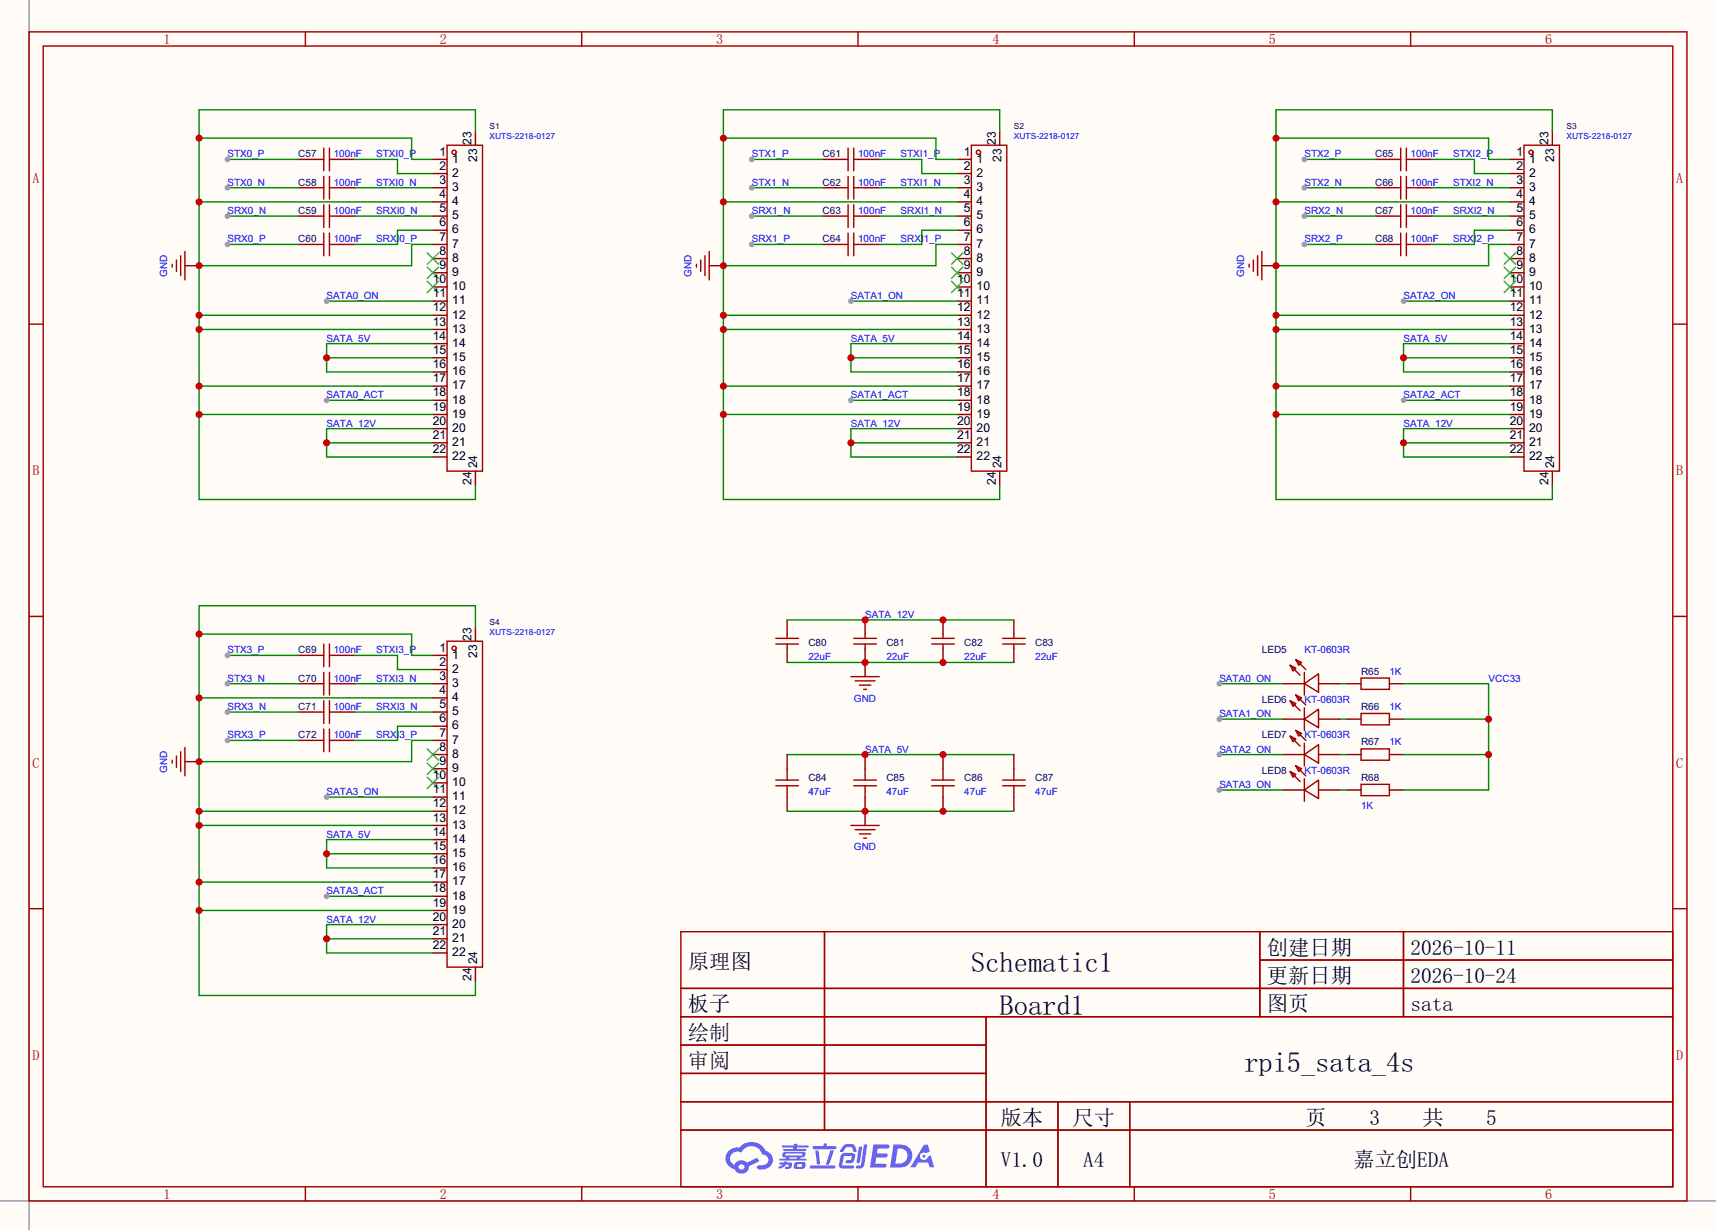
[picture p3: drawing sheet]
<svg xmlns="http://www.w3.org/2000/svg" width="308mm" height="220mm" viewBox="0 0 308 220" stroke-linecap="round" stroke-linejoin="round" font-family="sans-serif">
<defs><g id="words">
<g font-size="5.1">
<text x="174.1" y="174.3">Schematic1</text>
<text x="179.2" y="181.9">Board1</text>
<text x="223.1" y="192.1">rpi5_sata_4s</text>
</g>
<g font-size="3.8">
<text x="123.3" y="173.6">原理图</text>
<text x="227.1" y="171.1">创建日期</text>
<text x="252.8" y="171.1">2026-10-11</text>
<text x="227.1" y="176.2">更新日期</text>
<text x="252.8" y="176.2">2026-10-24</text>
<text x="123.3" y="181.3">板子</text>
<text x="227.1" y="181.3">图页</text>
<text x="252.8" y="181.3">sata</text>
<text x="123.3" y="186.3">绘制</text>
<text x="123.3" y="191.4">审阅</text>
<text x="179.4" y="201.6">版本</text>
<text x="192.3" y="201.6">尺寸</text>
<text x="234" y="201.6">页</text>
<text x="245.5" y="201.6">3</text>
<text x="255" y="201.6">共</text>
<text x="266.4" y="201.6">5</text>
<text x="179.4" y="209.2">V1.0</text>
<text x="194.2" y="209.2">A4</text>
<text x="242.6" y="209.2">嘉立创EDA</text>
</g>
<g font-size="2.5" fill="#a00000">
<text x="29.3" y="7.9">1</text>
<text x="78.9" y="7.9">2</text>
<text x="128.4" y="7.9">3</text>
<text x="177.9" y="7.9">4</text>
<text x="227.5" y="7.9">5</text>
<text x="277" y="7.9">6</text>
<text x="5.8" y="32.8">A</text>
<text x="300.5" y="32.8">A</text>
<text x="5.8" y="85.2">B</text>
<text x="300.5" y="85.2">B</text>
<text x="5.8" y="137.6">C</text>
<text x="300.5" y="137.6">C</text>
<text x="5.8" y="190">D</text>
<text x="300.5" y="190">D</text>
<text x="29.3" y="214.9">1</text>
<text x="78.9" y="214.9">2</text>
<text x="128.4" y="214.9">3</text>
<text x="177.9" y="214.9">4</text>
<text x="227.5" y="214.9">5</text>
<text x="277" y="214.9">6</text>
</g>
<g font-size="2.2">
<text x="78.8" y="27.9">1</text>
<text x="81.1" y="29.2">1</text>
<text x="84.5" y="26" transform="rotate(-90 84.5 26)">23</text>
<text x="85.5" y="29" transform="rotate(-90 85.5 29)">23</text>
<text x="172.8" y="27.9">1</text>
<text x="175.1" y="29.2">1</text>
<text x="178.5" y="26" transform="rotate(-90 178.5 26)">23</text>
<text x="179.5" y="29" transform="rotate(-90 179.5 29)">23</text>
<text x="271.8" y="27.9">1</text>
<text x="274.1" y="29.2">1</text>
<text x="277.6" y="26" transform="rotate(-90 277.6 26)">23</text>
<text x="278.6" y="29" transform="rotate(-90 278.6 29)">23</text>
<text x="78.8" y="30.4">2</text>
<text x="78.8" y="33">3</text>
<text x="78.8" y="35.5">4</text>
<text x="81.1" y="31.7">2</text>
<text x="81.1" y="34.2">3</text>
<text x="172.8" y="30.4">2</text>
<text x="172.8" y="33">3</text>
<text x="172.8" y="35.5">4</text>
<text x="175.1" y="31.7">2</text>
<text x="175.1" y="34.2">3</text>
<text x="271.8" y="30.4">2</text>
<text x="271.8" y="33">3</text>
<text x="271.8" y="35.5">4</text>
<text x="274.1" y="31.7">2</text>
<text x="274.1" y="34.2">3</text>
<text x="78.8" y="38">5</text>
<text x="78.8" y="40.6">6</text>
<text x="81.1" y="36.8">4</text>
<text x="81.1" y="39.3">5</text>
<text x="81.1" y="41.9">6</text>
<text x="172.8" y="38">5</text>
<text x="172.8" y="40.6">6</text>
<text x="175.1" y="36.8">4</text>
<text x="175.1" y="39.3">5</text>
<text x="175.1" y="41.9">6</text>
<text x="271.8" y="38">5</text>
<text x="271.8" y="40.6">6</text>
<text x="274.1" y="36.8">4</text>
<text x="274.1" y="39.3">5</text>
<text x="274.1" y="41.9">6</text>
<text x="78.8" y="43.1">7</text>
<text x="78.8" y="45.7">8</text>
<text x="81.1" y="44.4">7</text>
<text x="81.1" y="46.9">8</text>
<text x="172.8" y="43.1">7</text>
<text x="172.8" y="45.7">8</text>
<text x="175.1" y="44.4">7</text>
<text x="175.1" y="46.9">8</text>
<text x="271.8" y="43.1">7</text>
<text x="271.8" y="45.7">8</text>
<text x="274.1" y="44.4">7</text>
<text x="274.1" y="46.9">8</text>
<text x="77.6" y="50.7">10</text>
<text x="77.6" y="53.3">11</text>
<text x="78.8" y="48.2">9</text>
<text x="81.1" y="49.5">9</text>
<text x="81.1" y="52">10</text>
<text x="171.6" y="50.7">10</text>
<text x="171.6" y="53.3">11</text>
<text x="172.8" y="48.2">9</text>
<text x="175.1" y="49.5">9</text>
<text x="175.1" y="52">10</text>
<text x="270.6" y="50.7">10</text>
<text x="270.6" y="53.3">11</text>
<text x="271.8" y="48.2">9</text>
<text x="274.1" y="49.5">9</text>
<text x="274.1" y="52">10</text>
<text x="77.6" y="55.8">12</text>
<text x="77.6" y="58.4">13</text>
<text x="81.1" y="54.6">11</text>
<text x="81.1" y="57.1">12</text>
<text x="81.1" y="59.6">13</text>
<text x="171.6" y="55.8">12</text>
<text x="171.6" y="58.4">13</text>
<text x="175.1" y="54.6">11</text>
<text x="175.1" y="57.1">12</text>
<text x="175.1" y="59.6">13</text>
<text x="270.6" y="55.8">12</text>
<text x="270.6" y="58.4">13</text>
<text x="274.1" y="54.6">11</text>
<text x="274.1" y="57.1">12</text>
<text x="274.1" y="59.6">13</text>
<text x="77.6" y="60.9">14</text>
<text x="77.6" y="63.4">15</text>
<text x="77.6" y="66">16</text>
<text x="81.1" y="62.2">14</text>
<text x="81.1" y="64.7">15</text>
<text x="171.6" y="60.9">14</text>
<text x="171.6" y="63.4">15</text>
<text x="171.6" y="66">16</text>
<text x="175.1" y="62.2">14</text>
<text x="175.1" y="64.7">15</text>
<text x="270.6" y="60.9">14</text>
<text x="270.6" y="63.4">15</text>
<text x="270.6" y="66">16</text>
<text x="274.1" y="62.2">14</text>
<text x="274.1" y="64.7">15</text>
<text x="77.6" y="68.5">17</text>
<text x="77.6" y="71.1">18</text>
<text x="81.1" y="67.3">16</text>
<text x="81.1" y="69.8">17</text>
<text x="171.6" y="68.5">17</text>
<text x="171.6" y="71.1">18</text>
<text x="175.1" y="67.3">16</text>
<text x="175.1" y="69.8">17</text>
<text x="270.6" y="68.5">17</text>
<text x="270.6" y="71.1">18</text>
<text x="274.1" y="67.3">16</text>
<text x="274.1" y="69.8">17</text>
<text x="77.6" y="73.6">19</text>
<text x="77.6" y="76.1">20</text>
<text x="81.1" y="72.3">18</text>
<text x="81.1" y="74.9">19</text>
<text x="81.1" y="77.4">20</text>
<text x="171.6" y="73.6">19</text>
<text x="171.6" y="76.1">20</text>
<text x="175.1" y="72.3">18</text>
<text x="175.1" y="74.9">19</text>
<text x="175.1" y="77.4">20</text>
<text x="270.6" y="73.6">19</text>
<text x="270.6" y="76.1">20</text>
<text x="274.1" y="72.3">18</text>
<text x="274.1" y="74.9">19</text>
<text x="274.1" y="77.4">20</text>
<text x="77.6" y="78.7">21</text>
<text x="77.6" y="81.2">22</text>
<text x="81.1" y="80">21</text>
<text x="81.1" y="82.5">22</text>
<text x="85.5" y="83.9" transform="rotate(-90 85.5 83.9)">24</text>
<text x="171.6" y="78.7">21</text>
<text x="171.6" y="81.2">22</text>
<text x="175.1" y="80">21</text>
<text x="175.1" y="82.5">22</text>
<text x="179.5" y="83.9" transform="rotate(-90 179.5 83.9)">24</text>
<text x="270.6" y="78.7">21</text>
<text x="270.6" y="81.2">22</text>
<text x="274.1" y="80">21</text>
<text x="274.1" y="82.5">22</text>
<text x="278.6" y="83.9" transform="rotate(-90 278.6 83.9)">24</text>
<text x="84.5" y="86.9" transform="rotate(-90 84.5 86.9)">24</text>
<text x="178.5" y="86.9" transform="rotate(-90 178.5 86.9)">24</text>
<text x="277.6" y="86.9" transform="rotate(-90 277.6 86.9)">24</text>
<text x="78.8" y="116.8">1</text>
<text x="78.8" y="119.3">2</text>
<text x="81.1" y="118.1">1</text>
<text x="84.5" y="114.9" transform="rotate(-90 84.5 114.9)">23</text>
<text x="85.5" y="117.9" transform="rotate(-90 85.5 117.9)">23</text>
<text x="78.8" y="121.9">3</text>
<text x="78.8" y="124.4">4</text>
<text x="81.1" y="120.6">2</text>
<text x="81.1" y="123.1">3</text>
<text x="81.1" y="125.7">4</text>
<text x="78.8" y="126.9">5</text>
<text x="78.8" y="129.5">6</text>
<text x="81.1" y="128.2">5</text>
<text x="81.1" y="130.8">6</text>
<text x="78.8" y="132">7</text>
<text x="78.8" y="134.6">8</text>
<text x="78.8" y="137.1">9</text>
<text x="81.1" y="133.3">7</text>
<text x="81.1" y="135.8">8</text>
<text x="77.6" y="139.6">10</text>
<text x="77.6" y="142.2">11</text>
<text x="81.1" y="138.4">9</text>
<text x="81.1" y="140.9">10</text>
<text x="81.1" y="143.5">11</text>
<text x="77.6" y="144.7">12</text>
<text x="77.6" y="147.3">13</text>
<text x="77.6" y="149.8">14</text>
<text x="81.1" y="146">12</text>
<text x="81.1" y="148.5">13</text>
<text x="77.6" y="152.3">15</text>
<text x="77.6" y="154.9">16</text>
<text x="81.1" y="151.1">14</text>
<text x="81.1" y="153.6">15</text>
<text x="77.6" y="157.4">17</text>
<text x="77.6" y="160">18</text>
<text x="81.1" y="156.2">16</text>
<text x="81.1" y="158.7">17</text>
<text x="81.1" y="161.2">18</text>
<text x="77.6" y="162.5">19</text>
<text x="77.6" y="165">20</text>
<text x="77.6" y="167.6">21</text>
<text x="81.1" y="163.8">19</text>
<text x="81.1" y="166.3">20</text>
<text x="77.6" y="170.1">22</text>
<text x="81.1" y="168.9">21</text>
<text x="81.1" y="171.4">22</text>
<text x="85.5" y="172.8" transform="rotate(-90 85.5 172.8)">24</text>
<text x="84.5" y="175.8" transform="rotate(-90 84.5 175.8)">24</text>
</g>
<g font-size="1.8" fill="#00f">
<text x="40.8" y="28.2">STX0_P</text>
<text x="59.8" y="28.2">100nF</text>
<text x="67.4" y="28.2">STXI0_P</text>
<text x="134.7" y="28.2">STX1_P</text>
<text x="153.8" y="28.2">100nF</text>
<text x="161.4" y="28.2">STXI1_P</text>
<text x="233.8" y="28.2">STX2_P</text>
<text x="252.9" y="28.2">100nF</text>
<text x="260.5" y="28.2">STXI2_P</text>
<text x="40.8" y="33.3">STX0_N</text>
<text x="59.8" y="33.3">100nF</text>
<text x="67.4" y="33.3">STXI0_N</text>
<text x="134.7" y="33.3">STX1_N</text>
<text x="153.8" y="33.3">100nF</text>
<text x="161.4" y="33.3">STXI1_N</text>
<text x="233.8" y="33.3">STX2_N</text>
<text x="252.9" y="33.3">100nF</text>
<text x="260.5" y="33.3">STXI2_N</text>
<text x="40.8" y="38.4">SRX0_N</text>
<text x="59.8" y="38.4">100nF</text>
<text x="67.4" y="38.4">SRXI0_N</text>
<text x="134.7" y="38.4">SRX1_N</text>
<text x="153.8" y="38.4">100nF</text>
<text x="161.4" y="38.4">SRXI1_N</text>
<text x="233.8" y="38.4">SRX2_N</text>
<text x="252.9" y="38.4">100nF</text>
<text x="260.5" y="38.4">SRXI2_N</text>
<text x="40.8" y="43.5">SRX0_P</text>
<text x="59.8" y="43.5">100nF</text>
<text x="67.4" y="43.5">SRXI0_P</text>
<text x="134.7" y="43.5">SRX1_P</text>
<text x="153.8" y="43.5">100nF</text>
<text x="161.4" y="43.5">SRXI1_P</text>
<text x="233.8" y="43.5">SRX2_P</text>
<text x="252.9" y="43.5">100nF</text>
<text x="260.5" y="43.5">SRXI2_P</text>
<text x="30" y="49.6" transform="rotate(-90 30 49.6)">GND</text>
<text x="58.5" y="53.6">SATA0_ON</text>
<text x="124" y="49.6" transform="rotate(-90 124 49.6)">GND</text>
<text x="152.5" y="53.6">SATA1_ON</text>
<text x="223" y="49.6" transform="rotate(-90 223 49.6)">GND</text>
<text x="251.6" y="53.6">SATA2_ON</text>
<text x="58.5" y="61.2">SATA_5V</text>
<text x="152.5" y="61.2">SATA_5V</text>
<text x="251.6" y="61.2">SATA_5V</text>
<text x="58.5" y="71.4">SATA0_ACT</text>
<text x="152.5" y="71.4">SATA1_ACT</text>
<text x="251.6" y="71.4">SATA2_ACT</text>
<text x="58.5" y="76.5">SATA_12V</text>
<text x="152.5" y="76.5">SATA_12V</text>
<text x="251.6" y="76.5">SATA_12V</text>
<text x="155.1" y="110.8">SATA_12V</text>
<text x="40.8" y="117.1">STX3_P</text>
<text x="59.8" y="117.1">100nF</text>
<text x="67.4" y="117.1">STXI3_P</text>
<text x="144.9" y="118.4">22uF</text>
<text x="158.9" y="118.4">22uF</text>
<text x="172.8" y="118.4">22uF</text>
<text x="185.5" y="118.4">22uF</text>
<text x="233.8" y="117.1">KT-0603R</text>
<text x="40.8" y="122.2">STX3_N</text>
<text x="59.8" y="122.2">100nF</text>
<text x="67.4" y="122.2">STXI3_N</text>
<text x="153.1" y="125.7">GND</text>
<text x="218.6" y="122.2">SATA0_ON</text>
<text x="249" y="120.9">1K</text>
<text x="266.8" y="122.2">VCC33</text>
<text x="40.8" y="127.3">SRX3_N</text>
<text x="59.8" y="127.3">100nF</text>
<text x="67.4" y="127.3">SRXI3_N</text>
<text x="218.6" y="128.5">SATA1_ON</text>
<text x="233.8" y="126">KT-0603R</text>
<text x="249" y="127.3">1K</text>
<text x="40.8" y="132.4">SRX3_P</text>
<text x="59.8" y="132.4">100nF</text>
<text x="67.4" y="132.4">SRXI3_P</text>
<text x="155.1" y="134.9">SATA_5V</text>
<text x="218.6" y="134.9">SATA2_ON</text>
<text x="233.8" y="132.4">KT-0603R</text>
<text x="249" y="133.6">1K</text>
<text x="30" y="138.5" transform="rotate(-90 30 138.5)">GND</text>
<text x="58.5" y="142.5">SATA3_ON</text>
<text x="144.9" y="142.5">47uF</text>
<text x="158.9" y="142.5">47uF</text>
<text x="172.8" y="142.5">47uF</text>
<text x="185.5" y="142.5">47uF</text>
<text x="218.6" y="141.2">SATA3_ON</text>
<text x="233.8" y="138.7">KT-0603R</text>
<text x="244" y="145.1">1K</text>
<text x="58.5" y="150.1">SATA_5V</text>
<text x="153.1" y="152.4">GND</text>
<text x="58.5" y="160.3">SATA3_ACT</text>
<text x="58.5" y="165.4">SATA_12V</text>
</g>
<g font-size="1.8" fill="#000080">
<text x="53.5" y="28.2">C57</text>
<text x="147.4" y="28.2">C61</text>
<text x="246.5" y="28.2">C65</text>
<text x="53.5" y="33.3">C58</text>
<text x="147.4" y="33.3">C62</text>
<text x="246.5" y="33.3">C66</text>
<text x="53.5" y="38.4">C59</text>
<text x="147.4" y="38.4">C63</text>
<text x="246.5" y="38.4">C67</text>
<text x="53.5" y="43.5">C60</text>
<text x="147.4" y="43.5">C64</text>
<text x="246.5" y="43.5">C68</text>
<text x="53.5" y="117.1">C69</text>
<text x="144.9" y="115.8">C80</text>
<text x="158.9" y="115.8">C81</text>
<text x="172.8" y="115.8">C82</text>
<text x="185.5" y="115.8">C83</text>
<text x="226.2" y="117.1">LED5</text>
<text x="53.5" y="122.2">C70</text>
<text x="244" y="120.9">R65</text>
<text x="53.5" y="127.3">C71</text>
<text x="226.2" y="126">LED6</text>
<text x="244" y="127.3">R66</text>
<text x="53.5" y="132.4">C72</text>
<text x="226.2" y="132.4">LED7</text>
<text x="244" y="133.6">R67</text>
<text x="144.9" y="140">C84</text>
<text x="158.9" y="140">C85</text>
<text x="172.8" y="140">C86</text>
<text x="185.5" y="140">C87</text>
<text x="226.2" y="138.7">LED8</text>
<text x="244" y="140">R68</text>
</g>
<g font-size="1.5" fill="#000080">
<text x="87.8" y="23.2">S1</text>
<text x="181.7" y="23.2">S2</text>
<text x="280.8" y="23.2">S3</text>
<text x="87.8" y="112.1">S4</text>
</g>
<g font-size="1.5" fill="#00f">
<text x="87.8" y="24.9">XUTS-2218-0127</text>
<text x="181.7" y="24.9">XUTS-2218-0127</text>
<text x="280.8" y="24.9">XUTS-2218-0127</text>
<text x="87.8" y="113.8">XUTS-2218-0127</text>
</g>
</g></defs>
<path d="M0 0h307.6v220.5h-307.6z" fill="#fffcf7"/>
<path d="M5.2 0v220.5M0 215.3h307.6" fill="none" stroke="#999" stroke-width=".25"/>
<g fill="none" stroke="#a10000" stroke-width=".25">
<path d="M5.2 5.7h297.2v209.6h-297.2zM7.7 8.3h292.1v204.4h-292.1zM54.7 5.7v2.6M104.3 5.7v2.6M153.8 5.7v2.6M203.3 5.7v2.6M252.9 5.7v2.6M5.2 58.1h2.5M299.8 58.1h2.6M5.2 110.5h2.5M299.8 110.5h2.6M5.2 162.9h2.5"/>
<path d="M122 167h177.8v45.7h-177.8zM122 177.2h177.8M147.8 167v35.6M225.8 167v15.2M225.8 172.1h74M251.6 167v15.2M299.8 162.9h2.6M122 182.2h177.8M122 187.3h54.8M122 197.5h177.8M122 192.4h54.8M176.8 182.2v30.5"/>
<path d="M189.6 197.5v15.2M202.5 197.5v15.2M54.7 212.7v2.6M104.3 212.7v2.6M122 202.6h177.8M153.8 212.7v2.6M203.3 212.7v2.6M252.9 212.7v2.6"/>
</g>
<g fill="#5487ff">
<path d="M156.6 205.1h1.6a1.34 1.34 0 0 1 1.2 .2 .37 .37 0 0 1-.4 .6h-1.7l-.1 .8h1.6a.37 .37 0 0 1 .3 .4 .37 .37 0 0 1-.4 .4h-1.6l-.2 1.1h.8a1.26 1.26 0 0 1 1.2 .1 .36 .36 0 0 1-.4 .6h-2.6z"/>
<path d="M165.6 205.2h.7l.4 1.2-.7 .3a.72 .72 0 0 0-1 .2 .72 .72 0 0 0 .3 1 .72 .72 0 0 0 1-.3v-.3l.5-.2 .6 2.2h-.8l-.2-.9h-1.8l-.5 .9h-.9z"/>
<path d="M154 205.5h.6l-.4 2.8a.31 .31 0 0 1-.4 .2 .31 .31 0 0 1-.3-.3z"/>
<path d="M154.9 205.1h.6l-.6 3.7a.97 .97 0 0 1-1.5 .5l.2-.4h.6l.1-.2z"/>
<path d="M151.2 205.4l.5-.3h1.2l.4 .4 .3 .9-.2 .1h-.4l-.3-.9h-.8l-.3 .1-.5 .8-.5-.1-.1-.1z"/>
<path d="M150.8 206.9l.5-.2 1.4-.1a.69 .69 0 0 1 .6 .5 .69 .69 0 0 1-.1 .7 .74 .74 0 0 1-.8 .7h-.6a.27 .27 0 0 1-.3-.3 .27 .27 0 0 1 .4-.2l.6-.1 .2-.7h-1.4l-.3 1.7h1.8a.28 .28 0 0 1 .3 .3 .28 .28 0 0 1-.3 .2h-1.9l-.4-.2-.1-.5z"/>
<path d="M145.2 208.9h4.3a.28 .28 0 0 1 .3 .3 .28 .28 0 0 1-.3 .3h-4.2l-.1-.2z"/>
<path d="M148.8 206.2h.7l-.9 2.4a.3 .3 0 0 1-.3 .2 .3 .3 0 0 1-.2-.3z"/>
<path d="M146.1 206.2h.6l.3 2.2-.3 .3-.3-.2z"/>
<path d="M145.7 205.4h1.9l.2-.4h.5l-.1 .4h1.5a.27 .27 0 0 1 .3 .3 .27 .27 0 0 1-.3 .3h-3.9l-.1-.1z"/>
<path d="M139.7 208.4h.8l.1-.2h.5v.1l.7 .1a.7 .7 0 0 1-.5 1.1h-.6v-.4l.7-.1v-.2h-.5a2.13 2.13 0 0 1-1.3 .7l-.1-.3 .8-.4h-.6z"/>
<path d="M140.2 205.3h2.1v-.3h.7l-.1 .3h1.9l.2 .3-.2 .1h-2v.2h1.6l.1 .2-.1 .2h-3.9l-.1-.4h1.8v-.2h-1.9l-.2-.1z"/>
<path d="M160.2 205.1l-.7 4.2h1.5a2.14 2.14 0 0 0 2.5-2.1 2.14 2.14 0 0 0-2.6-2.1zM160.9 205.9a1.37 1.37 0 0 1 1.8 1.1 1.37 1.37 0 0 1-1.5 1.6h-.7z"/>
<path d="M140.3 206.6a.47 .47 0 0 0-.1 .6 .47 .47 0 0 0 .6 .2l.1 .3h-1.2v.3h4.7l.2-.1-.2-.2h-1l.2-.3a.6 .6 0 0 0 .7-.2 .6 .6 0 0 0 0-.7h-3.6zM140.8 206.8h2.9l.1 .1-.2 .2h-2.7zM141.5 207.4h1.4l-.1 .3h-1.3z"/>
<path d="M142.4 208.5a.9 .9 0 0 0 0 1 2.48 2.48 0 0 0 1.9-.2 .84 .84 0 0 0 0-1h-1.4zM143 208.7h.7h.1v.3l-.2 .2-.7-.1z"/>
<path d="M130.7 206.3a1.91 1.91 0 0 0-.6 1.9 1.91 1.91 0 0 0 1.5 1.4 1.35 1.35 0 0 0 1.6 .8 1.35 1.35 0 0 0 1.1-1.3l1.8-.9-.4-.7-1.8 .9a1.41 1.41 0 0 0-2.2 .4 1.25 1.25 0 0 1-.6-1.8 1.25 1.25 0 0 1 1.8-.4 1.97 1.97 0 0 1 2-1.1 1.97 1.97 0 0 1 1.7 1.5 .96 .96 0 0 1 1.1 .8 .96 .96 0 0 1-.9 1.1h-.6a.39 .39 0 0 0-.5 .3 .39 .39 0 0 0 .3 .4 1.87 1.87 0 0 0 2-.5 1.87 1.87 0 0 0 .3-2l-.6-.6-.5-.2a2.86 2.86 0 0 0-4.7-.6h-.3a2.27 2.27 0 0 0-1.5 .6zM132.4 209.2a.5 .5 0 0 1 1 0 .5 .5 0 0 1-1 0z"/>
<circle cx="165.6" cy="207.3" r=".27"/>
</g>
<g fill="none" stroke="#a10000" stroke-width=".25">
<path d="M56 33.7h2M56 38.7h2M56 28.6h2M58 26.5v4.1M58 31.6v4.1M58 36.7v4.1M59.1 33.7h2M59.1 26.5v4.1M59.1 31.6v4.1M59.1 36.7v4.1M59.1 38.7h2M59.1 28.6h2"/>
<path d="M80.1 26h6.4v58.5h-6.4zM150 33.7h2M150 38.7h2M150 28.6h2M152 26.5v4.1M152 31.6v4.1M152 36.7v4.1M153 33.7h2.1M153 38.7h2.1M153 26.5v4.1M153 31.6v4.1M153 36.7v4.1"/>
<path d="M153 28.6h2.1M174.1 26h6.4v58.5h-6.4zM249 33.7h2.1M249 38.7h2.1M249 28.6h2.1M251.1 26.5v4.1M251.1 31.6v4.1M251.1 36.7v4.1M252.1 33.7h2M252.1 26.5v4.1M252.1 31.6v4.1M252.1 36.7v4.1"/>
<path d="M252.1 38.7h2M252.1 28.6h2M273.2 26h6.3v58.5h-6.3zM56 43.8h2M58 41.8v4M59.1 41.8v4M59.1 43.8h2M150 43.8h2M152 41.8v4M153 43.8h2.1M153 41.8v4M249 43.8h2.1"/>
<path d="M251.1 41.8v4M252.1 41.8v4M252.1 43.8h2M56 117.5h2M58 115.4v4.1M59.1 115.4v4.1M59.1 117.5h2M80.1 114.9h6.4v58.5h-6.4zM56 132.7h2M56 127.6h2M56 122.6h2M58 120.5v4.1"/>
<path d="M58 125.6v4.1M58 130.7v4M59.1 120.5v4.1M59.1 125.6v4.1M59.1 130.7v4M59.1 132.7h2M59.1 127.6h2M59.1 122.6h2"/>
<circle cx="81.4" cy="27.3" r=".38"/>
<circle cx="175.4" cy="27.3" r=".38"/>
<circle cx="274.4" cy="27.3" r=".38"/>
<circle cx="81.4" cy="116.2" r=".38"/>
</g>
<g fill="none" stroke="#870000" stroke-width=".25">
<path d="M53.5 28.6h2.5M53.5 33.7h2.5M53.5 38.7h2.5M61.1 28.6h2.5M61.1 33.7h2.5M61.1 38.7h2.5M77.6 28.6h2.5M77.6 31.1h2.5M77.6 33.7h2.5M77.6 36.2h2.5M77.6 38.7h2.5M85.2 23.5v2.5"/>
<path d="M147.4 28.6h2.6M147.4 33.7h2.6M147.4 38.7h2.6M155.1 28.6h2.5M155.1 33.7h2.5M155.1 38.7h2.5M171.6 28.6h2.5M171.6 31.1h2.5M171.6 33.7h2.5M171.6 36.2h2.5M171.6 38.7h2.5M179.2 23.5v2.5"/>
<path d="M246.5 28.6h2.5M246.5 33.7h2.5M246.5 38.7h2.5M254.1 28.6h2.6M254.1 33.7h2.6M254.1 38.7h2.6M270.6 28.6h2.6M270.6 31.1h2.6M270.6 33.7h2.6M270.6 36.2h2.6M270.6 38.7h2.6M278.3 23.5v2.5"/>
<path d="M53.5 43.8h2.5M61.1 43.8h2.5M77.6 41.3h2.5M77.6 43.8h2.5M77.6 46.4h2.5M77.6 48.9h2.5M77.6 51.4h2.5M77.6 54h2.5M77.6 56.5h2.5M77.6 59.1h2.5M147.4 43.8h2.6M155.1 43.8h2.5"/>
<path d="M171.6 41.3h2.5M171.6 43.8h2.5M171.6 46.4h2.5M171.6 48.9h2.5M171.6 51.4h2.5M171.6 54h2.5M171.6 56.5h2.5M171.6 59.1h2.5M246.5 43.8h2.5M254.1 43.8h2.6M270.6 41.3h2.6M270.6 43.8h2.6"/>
<path d="M270.6 46.4h2.6M270.6 48.9h2.6M270.6 51.4h2.6M270.6 54h2.6M270.6 56.5h2.6M270.6 59.1h2.6M77.6 61.6h2.5M77.6 64.1h2.5M77.6 66.7h2.5M77.6 69.2h2.5M77.6 71.8h2.5M77.6 74.3h2.5"/>
<path d="M77.6 76.8h2.5M77.6 79.4h2.5M171.6 61.6h2.5M171.6 64.1h2.5M171.6 66.7h2.5M171.6 69.2h2.5M171.6 71.8h2.5M171.6 74.3h2.5M171.6 76.8h2.5M171.6 79.4h2.5M270.6 61.6h2.6M270.6 64.1h2.6"/>
<path d="M270.6 66.7h2.6M270.6 69.2h2.6M270.6 71.8h2.6M270.6 74.3h2.6M270.6 76.8h2.6M270.6 79.4h2.6M77.6 81.9h2.5M85.2 84.5v2.5M171.6 81.9h2.5M179.2 84.5v2.5M270.6 81.9h2.6M278.3 84.5v2.5"/>
<path d="M53.5 117.5h2.5M61.1 117.5h2.5M77.6 117.5h2.5M85.2 112.4v2.5M53.5 122.6h2.5M53.5 127.6h2.5M53.5 132.7h2.5M61.1 122.6h2.5M61.1 127.6h2.5M61.1 132.7h2.5M77.6 120h2.5M77.6 122.6h2.5"/>
<path d="M77.6 125.1h2.5M77.6 127.6h2.5M77.6 130.2h2.5M77.6 132.7h2.5M77.6 135.3h2.5M77.6 137.8h2.5M77.6 140.3h2.5M77.6 142.9h2.5M77.6 145.4h2.5M77.6 148h2.5M77.6 150.5h2.5M77.6 153h2.5"/>
<path d="M77.6 155.6h2.5M77.6 158.1h2.5M77.6 160.7h2.5M77.6 163.2h2.5M77.6 165.7h2.5M77.6 168.3h2.5M77.6 170.8h2.5M85.2 173.4v2.5"/>
</g>
<g fill="none" stroke="#3c3" stroke-width=".25">
<path d="M76.6 45.3l2 2.1M76.6 47.9l2 2M76.6 50.4l2 2M78.6 45.3l-2 2.1M78.6 47.9l-2 2M78.6 50.4l-2 2M170.6 45.3l2 2.1M170.6 47.9l2 2M170.6 50.4l2 2M172.6 45.3l-2 2.1M172.6 47.9l-2 2M172.6 50.4l-2 2"/>
<path d="M269.6 45.3l2.1 2.1M269.6 47.9l2.1 2M269.6 50.4l2.1 2M271.7 45.3l-2.1 2.1M271.7 47.9l-2.1 2M271.7 50.4l-2.1 2M76.6 134.2l2 2.1M76.6 136.8l2 2M76.6 139.3l2 2M78.6 139.3l-2 2M78.6 134.2l-2 2.1M78.6 136.8l-2 2"/>
</g>
<path d="M134.7 28.6h12.7" fill="none" stroke="#008700" stroke-width=".25"/>
<circle cx="134.7" cy="28.6" r=".51" fill="#999"/>
<path d="M40.8 117.5h12.7" fill="none" stroke="#008700" stroke-width=".25"/>
<circle cx="40.8" cy="117.5" r=".51" fill="#999"/>
<path d="M40.8 28.6h12.7" fill="none" stroke="#008700" stroke-width=".25"/>
<circle cx="40.8" cy="28.6" r=".51" fill="#999"/>
<path d="M233.8 28.6h12.7" fill="none" stroke="#008700" stroke-width=".25"/>
<circle cx="233.8" cy="28.6" r=".51" fill="#999"/>
<path d="M40.8 122.6h12.7" fill="none" stroke="#008700" stroke-width=".25"/>
<circle cx="40.8" cy="122.6" r=".51" fill="#999"/>
<path d="M40.8 33.7h12.7" fill="none" stroke="#008700" stroke-width=".25"/>
<circle cx="40.8" cy="33.7" r=".51" fill="#999"/>
<path d="M233.8 33.7h12.7" fill="none" stroke="#008700" stroke-width=".25"/>
<circle cx="233.8" cy="33.7" r=".51" fill="#999"/>
<path d="M134.7 33.7h12.7" fill="none" stroke="#008700" stroke-width=".25"/>
<circle cx="134.7" cy="33.7" r=".51" fill="#999"/>
<g fill="none" stroke="#008700" stroke-width=".25">
<path d="M35.7 24.8h38.1v3.8h3.8M35.7 36.2h41.9M63.6 28.6h7.6v2.5h6.4M63.6 33.7h14M85.2 23.5v-3.8h-49.5v69.8h49.5v-2.5M157.6 28.6h7.6v2.5h6.4M157.6 33.7h14M256.7 28.6h7.6v2.5h6.3M256.7 33.7h13.9M35.7 56.5h41.9M35.7 59.1h41.9M77.6 43.8h-3.8v3.8h-38.1"/>
<path d="M35.7 69.2h41.9M35.7 74.3h41.9M63.6 117.5h7.6v2.5h6.4M63.6 122.6h14"/>
</g>
<g fill="#c00">
<circle cx="35.7" cy="36.2" r=".63"/>
<circle cx="35.7" cy="24.8" r=".63"/>
<circle cx="35.7" cy="56.5" r=".63"/>
<circle cx="35.7" cy="59.1" r=".63"/>
<circle cx="35.7" cy="69.2" r=".63"/>
<circle cx="35.7" cy="74.3" r=".63"/>
</g>
<g fill="none" stroke="#a10000" stroke-width=".25">
<path d="M139.1 139.8h4M141.1 137.8v2M153 139.8h4.1M155.1 137.8v2M167 139.8h4.1M169 137.8v2M179.7 139.8h4.1M181.7 137.8v2M139.1 140.8h4M141.1 140.8v2.1M153 140.8h4.1M155.1 140.8v2.1"/>
<path d="M167 140.8h4.1M169 140.8v2.1M179.7 140.8h4.1M181.7 140.8v2.1"/>
</g>
<path d="M141.1 135.3v2.5M155.1 135.3v2.5M169 135.3v2.5M181.7 135.3v2.5M141.1 142.9v2.5M155.1 142.9v2.5M169 142.9v2.5M181.7 142.9v2.5" fill="none" stroke="#870000" stroke-width=".25"/>
<path d="M63.6 38.7h14M134.7 38.7h12.7M157.6 38.7h14M256.7 38.7h13.9M77.6 41.3h-6.4v2.5h-7.6M171.6 41.3h-6.4v2.5h-7.6M270.6 41.3h-6.3v2.5h-7.6M63.6 127.6h14M77.6 130.2h-6.4v2.5h-7.6" fill="none" stroke="#008700" stroke-width=".25"/>
<circle cx="134.7" cy="38.7" r=".51" fill="#999"/>
<path d="M40.8 38.7h12.7" fill="none" stroke="#008700" stroke-width=".25"/>
<circle cx="40.8" cy="38.7" r=".51" fill="#999"/>
<path d="M40.8 127.6h12.7" fill="none" stroke="#008700" stroke-width=".25"/>
<circle cx="40.8" cy="127.6" r=".51" fill="#999"/>
<path d="M233.8 38.7h12.7" fill="none" stroke="#008700" stroke-width=".25"/>
<circle cx="233.8" cy="38.7" r=".51" fill="#999"/>
<path d="M134.7 43.8h12.7" fill="none" stroke="#008700" stroke-width=".25"/>
<circle cx="134.7" cy="43.8" r=".51" fill="#999"/>
<path d="M40.8 43.8h12.7" fill="none" stroke="#008700" stroke-width=".25"/>
<circle cx="40.8" cy="43.8" r=".51" fill="#999"/>
<path d="M40.8 132.7h12.7" fill="none" stroke="#008700" stroke-width=".25"/>
<circle cx="40.8" cy="132.7" r=".51" fill="#999"/>
<path d="M233.8 43.8h12.7" fill="none" stroke="#008700" stroke-width=".25"/>
<circle cx="233.8" cy="43.8" r=".51" fill="#999"/>
<path d="M129.7 24.8h38.1v3.8h3.8M129.7 36.2h41.9M179.2 23.5v-3.8h-49.5v69.8h49.5v-2.5M129.7 56.5h41.9M129.7 59.1h41.9M171.6 43.8h-3.8v3.8h-38.1M129.7 74.3h41.9M129.7 69.2h41.9" fill="none" stroke="#008700" stroke-width=".25"/>
<g fill="#c00">
<circle cx="129.7" cy="56.5" r=".63"/>
<circle cx="129.7" cy="59.1" r=".63"/>
<circle cx="129.7" cy="69.2" r=".63"/>
<circle cx="129.7" cy="74.3" r=".63"/>
<circle cx="129.7" cy="36.2" r=".63"/>
<circle cx="129.7" cy="24.8" r=".63"/>
</g>
<path d="M35.7 113.7h38.1v3.8h3.8M85.2 112.4v-3.8h-49.5v69.8h49.5v-2.5M35.7 125.1h41.9M77.6 132.7h-3.8v3.8h-38.1M35.7 145.4h41.9M35.7 158.1h41.9M35.7 148h41.9M35.7 163.2h41.9" fill="none" stroke="#008700" stroke-width=".25"/>
<g fill="#c00">
<circle cx="35.7" cy="145.4" r=".63"/>
<circle cx="35.7" cy="148" r=".63"/>
<circle cx="35.7" cy="158.1" r=".63"/>
<circle cx="35.7" cy="163.2" r=".63"/>
<circle cx="35.7" cy="125.1" r=".63"/>
<circle cx="35.7" cy="113.7" r=".63"/>
</g>
<path d="M228.7 24.8h38.1v3.8h3.8M228.7 36.2h41.9M278.3 23.5v-3.8h-49.6v69.8h49.6v-2.5M228.7 56.5h41.9M228.7 59.1h41.9M270.6 43.8h-3.8v3.8h-38.1M228.7 74.3h41.9M228.7 69.2h41.9" fill="none" stroke="#008700" stroke-width=".25"/>
<g fill="#c00">
<circle cx="228.7" cy="56.5" r=".63"/>
<circle cx="228.7" cy="59.1" r=".63"/>
<circle cx="228.7" cy="69.2" r=".63"/>
<circle cx="228.7" cy="74.3" r=".63"/>
<circle cx="228.7" cy="36.2" r=".63"/>
<circle cx="228.7" cy="24.8" r=".63"/>
</g>
<path d="M152.5 64.1h19.1M171.6 61.6h-19.1v5.1h19.1" fill="none" stroke="#008700" stroke-width=".25"/>
<circle cx="152.5" cy="64.1" r=".63" fill="#c00"/>
<path d="M58.5 64.1h19.1M77.6 61.6h-19.1v5.1h19.1" fill="none" stroke="#008700" stroke-width=".25"/>
<circle cx="58.5" cy="64.1" r=".63" fill="#c00"/>
<path d="M58.5 153h19.1M77.6 150.5h-19.1v5.1h19.1" fill="none" stroke="#008700" stroke-width=".25"/>
<circle cx="58.5" cy="153" r=".63" fill="#c00"/>
<path d="M251.6 64.1h19M270.6 61.6h-19v5.1h19" fill="none" stroke="#008700" stroke-width=".25"/>
<circle cx="251.6" cy="64.1" r=".63" fill="#c00"/>
<path d="M152.5 71.8h19.1" fill="none" stroke="#008700" stroke-width=".25"/>
<circle cx="152.5" cy="71.8" r=".51" fill="#999"/>
<path d="M58.5 71.8h19.1" fill="none" stroke="#008700" stroke-width=".25"/>
<circle cx="58.5" cy="71.8" r=".51" fill="#999"/>
<path d="M58.5 160.7h19.1" fill="none" stroke="#008700" stroke-width=".25"/>
<circle cx="58.5" cy="160.7" r=".51" fill="#999"/>
<path d="M251.6 71.8h19" fill="none" stroke="#008700" stroke-width=".25"/>
<circle cx="251.6" cy="71.8" r=".51" fill="#999"/>
<path d="M152.5 79.4h19.1M171.6 76.8h-19.1v5.1h19.1" fill="none" stroke="#008700" stroke-width=".25"/>
<circle cx="152.5" cy="79.4" r=".63" fill="#c00"/>
<path d="M58.5 79.4h19.1M77.6 76.8h-19.1v5.1h19.1" fill="none" stroke="#008700" stroke-width=".25"/>
<circle cx="58.5" cy="79.4" r=".63" fill="#c00"/>
<path d="M58.5 168.3h19.1M77.6 165.7h-19.1v5.1h19.1" fill="none" stroke="#008700" stroke-width=".25"/>
<circle cx="58.5" cy="168.3" r=".63" fill="#c00"/>
<path d="M251.6 79.4h19M270.6 76.8h-19v5.1h19" fill="none" stroke="#008700" stroke-width=".25"/>
<circle cx="251.6" cy="79.4" r=".63" fill="#c00"/>
<path d="M33.1 136.5h2.6" fill="none" stroke="#870000" stroke-width=".25"/>
<circle cx="35.7" cy="136.5" r=".63" fill="#c00"/>
<path d="M30.9 136.3v.5M31.6 135.5v2M32.4 134.7v3.6M33.1 134v5.1" fill="none" stroke="#a10000" stroke-width=".25"/>
<path d="M226.2 47.6h2.5" fill="none" stroke="#870000" stroke-width=".25"/>
<circle cx="228.7" cy="47.6" r=".63" fill="#c00"/>
<path d="M223.9 47.4v.5M224.7 46.6v2M225.4 45.8v3.6M226.2 45.1v5.1" fill="none" stroke="#a10000" stroke-width=".25"/>
<path d="M33.1 47.6h2.6" fill="none" stroke="#870000" stroke-width=".25"/>
<circle cx="35.7" cy="47.6" r=".63" fill="#c00"/>
<path d="M30.9 47.4v.5M31.6 46.6v2M32.4 45.8v3.6M33.1 45.1v5.1" fill="none" stroke="#a10000" stroke-width=".25"/>
<path d="M127.1 47.6h2.6" fill="none" stroke="#870000" stroke-width=".25"/>
<circle cx="129.7" cy="47.6" r=".63" fill="#c00"/>
<g fill="none" stroke="#a10000" stroke-width=".25">
<path d="M124.8 47.4v.5M125.6 46.6v2M126.4 45.8v3.6M127.1 45.1v5.1M139.1 115.4h4M139.1 114.4h4M141.1 113.7v.7M141.1 115.4v.8M153 115.4h4.1M153 114.4h4.1M155.1 113.7v.7M155.1 115.4v.8"/>
<path d="M167 115.4h4.1M167 114.4h4.1M169 113.7v.7M169 115.4v.8M179.7 115.4h4.1M179.7 114.4h4.1M181.7 113.7v.7M181.7 115.4v.8"/>
</g>
<path d="M141.1 111.1v2.6M141.1 116.2v2.5M155.1 111.1v2.6M155.1 116.2v2.5M169 111.1v2.6M169 116.2v2.5M181.7 111.1v2.6M181.7 116.2v2.5" fill="none" stroke="#870000" stroke-width=".25"/>
<path d="M141.1 111.1h40.6" fill="none" stroke="#008700" stroke-width=".25"/>
<g fill="#c00">
<circle cx="169" cy="111.1" r=".63"/>
<circle cx="155.1" cy="111.1" r=".63"/>
</g>
<path d="M141.1 118.7h40.6" fill="none" stroke="#008700" stroke-width=".25"/>
<circle cx="169" cy="118.7" r=".63" fill="#c00"/>
<path d="M141.1 135.3h40.6" fill="none" stroke="#008700" stroke-width=".25"/>
<g fill="#c00">
<circle cx="169" cy="135.3" r=".63"/>
<circle cx="155.1" cy="135.3" r=".63"/>
</g>
<path d="M141.1 145.4h40.6" fill="none" stroke="#008700" stroke-width=".25"/>
<circle cx="169" cy="145.4" r=".63" fill="#c00"/>
<path d="M155.1 118.7v2.6" fill="none" stroke="#870000" stroke-width=".25"/>
<circle cx="155.1" cy="118.7" r=".63" fill="#c00"/>
<path d="M152.5 121.3h5.1M153.3 122h3.5M154.1 122.8h2M154.8 123.6h.5" fill="none" stroke="#a10000" stroke-width=".25"/>
<path d="M155.1 145.4v2.6" fill="none" stroke="#870000" stroke-width=".25"/>
<circle cx="155.1" cy="145.4" r=".63" fill="#c00"/>
<path d="M152.5 148h5.1M153.3 148.7h3.5M154.1 149.5h2M154.8 150.2h.5" fill="none" stroke="#a10000" stroke-width=".25"/>
<path d="M58.5 54h19.1" fill="none" stroke="#008700" stroke-width=".25"/>
<circle cx="58.5" cy="54" r=".51" fill="#999"/>
<path d="M152.5 54h19.1" fill="none" stroke="#008700" stroke-width=".25"/>
<circle cx="152.5" cy="54" r=".51" fill="#999"/>
<path d="M251.6 54h19" fill="none" stroke="#008700" stroke-width=".25"/>
<circle cx="251.6" cy="54" r=".51" fill="#999"/>
<path d="M58.5 142.9h19.1" fill="none" stroke="#008700" stroke-width=".25"/>
<circle cx="58.5" cy="142.9" r=".51" fill="#999"/>
<path d="M244 127.9h5v2h-5zM244 121.5h5v2.1h-5zM244 134.2h5v2.1h-5zM244 140.6h5v2h-5z" fill="none" stroke="#a10000" stroke-width=".25"/>
<path d="M241.4 128.9h2.6M241.4 122.6h2.6M241.4 135.3h2.6M249 128.9h2.6M249 122.6h2.6M249 135.3h2.6M241.4 141.6h2.6M249 141.6h2.6" fill="none" stroke="#870000" stroke-width=".25"/>
<path d="M240.2 122.6h1.2M240.2 128.9h1.2M240.2 135.3h1.2M251.6 122.6h15.2v19h-15.2M251.6 128.9h15.2M251.6 135.3h15.2M240.2 141.6h1.2" fill="none" stroke="#008700" stroke-width=".25"/>
<g fill="#c00">
<circle cx="266.8" cy="135.3" r=".63"/>
<circle cx="266.8" cy="128.9" r=".63"/>
</g>
<path d="M218.6 122.6h11.4" fill="none" stroke="#008700" stroke-width=".25"/>
<circle cx="218.6" cy="122.6" r=".51" fill="#999"/>
<path d="M218.6 128.9h11.4" fill="none" stroke="#008700" stroke-width=".25"/>
<circle cx="218.6" cy="128.9" r=".51" fill="#999"/>
<path d="M218.6 135.3h11.4" fill="none" stroke="#008700" stroke-width=".25"/>
<circle cx="218.6" cy="135.3" r=".51" fill="#999"/>
<path d="M218.6 141.6h11.4" fill="none" stroke="#008700" stroke-width=".25"/>
<circle cx="218.6" cy="141.6" r=".51" fill="#999"/>
<g fill="none" stroke="#a10000" stroke-width=".25">
<path d="M231.3 119.2l1 .6-.5 .5zM231.3 119.2l1.7 1.8M232.3 118.2l1 .5-.5 .5zM232.3 118.2l1.8 1.8M231.3 138.3l1 .5-.5 .5zM231.3 131.9l1 .6-.5 .5zM231.3 125.6l1 .5-.5 .5zM231.3 138.3l1.7 1.8M231.3 131.9l1.7 1.8M231.3 125.6l1.7 1.8M232.3 137.3l1 .5-.5 .5zM232.3 130.9l1 .5-.5 .5z"/>
<path d="M232.3 124.6l1 .5-.5 .5zM232.3 137.3l1.8 1.8M232.3 130.9l1.8 1.8M232.3 124.6l1.8 1.8M233.8 135.3l2.5-1.8v3.3zM233.8 128.9l2.5-1.8v3.3zM233.8 122.6l2.5-1.8v3.3zM233.8 120.5v4.1M233.8 126.9v4M233.8 133.2v4.1M233.8 139.6v4M233.8 141.6l2.5-1.8v3.3z"/>
</g>
<path d="M230 135.3h3.8M230 128.9h3.8M230 122.6h3.8M236.3 135.3h3.9M236.3 128.9h3.9M236.3 122.6h3.9M230 141.6h3.8M236.3 141.6h3.9" fill="none" stroke="#870000" stroke-width=".25"/>
<use href="#words"/>
</svg>
